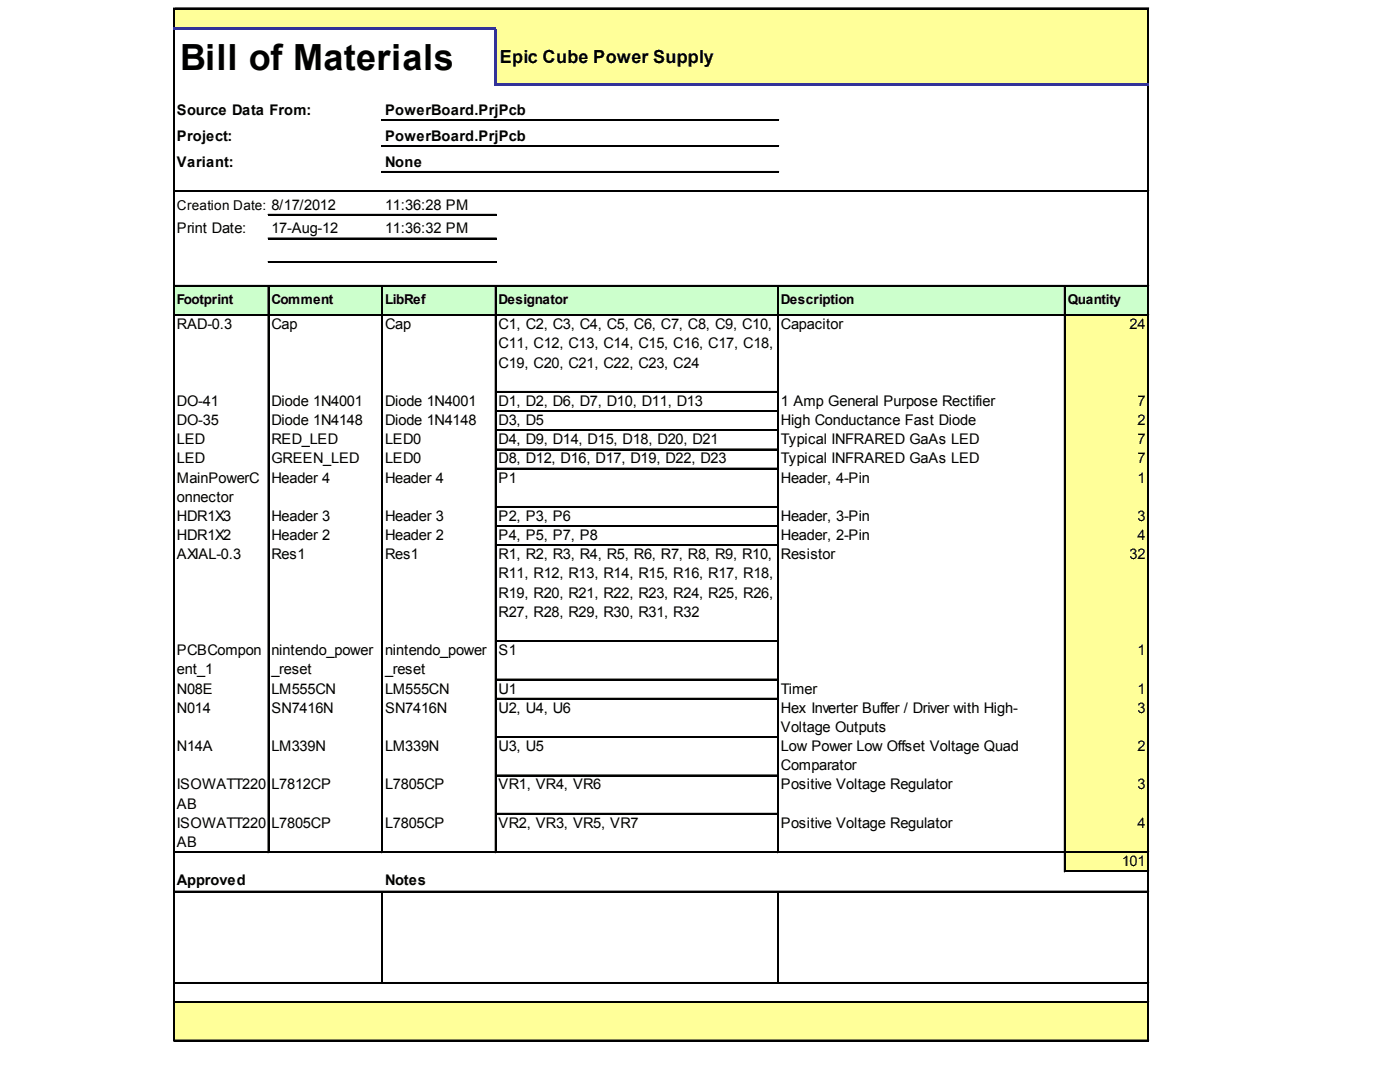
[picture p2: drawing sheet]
<svg xmlns="http://www.w3.org/2000/svg" width="271mm" height="207mm" viewBox="0 0 271 207" stroke-linecap="round" stroke-linejoin="round" font-family="sans-serif">
<defs><g id="words">
<text font-size="7" x="34.9" y="13.5">Bill of Materials</text>
<text font-size="3.5" x="96.7" y="12.1">Epic Cube Power Supply</text>
<g font-size="2.8">
<text x="34.2" y="22.2">Source Data From:</text>
<text x="74.5" y="22.2">PowerBoard.PrjPcb</text>
<text x="34.2" y="27.2">Project:</text>
<text x="74.5" y="27.2">PowerBoard.PrjPcb</text>
<text x="34.2" y="32.2">Variant:</text>
<text x="74.5" y="32.2">None</text>
<text x="74.5" y="40.5">11:36:28 PM</text>
<text x="34.2" y="45.1">Print Date:</text>
<text x="52.5" y="45.1">17-Aug-12</text>
<text x="74.5" y="45.1">11:36:32 PM</text>
<text x="34.2" y="63.6">RAD-0.3</text>
<text x="52.5" y="63.6">Cap</text>
<text x="74.5" y="63.6">Cap</text>
<text x="96.5" y="63.6">C1, C2, C3, C4, C5, C6, C7, C8, C9, C10,</text>
<text x="151.1" y="63.6">Capacitor</text>
<text x="218.6" y="63.6">24</text>
<text x="96.5" y="67.4">C11, C12, C13, C14, C15, C16, C17, C18,</text>
<text x="96.5" y="71.1">C19, C20, C21, C22, C23, C24</text>
<text x="34.2" y="78.5">DO-41</text>
<text x="34.2" y="82.2">DO-35</text>
<text x="52.5" y="78.5">Diode 1N4001</text>
<text x="52.5" y="82.2">Diode 1N4148</text>
<text x="74.5" y="78.5">Diode 1N4001</text>
<text x="74.5" y="82.2">Diode 1N4148</text>
<text x="96.5" y="78.5">D1, D2, D6, D7, D10, D11, D13</text>
<text x="96.5" y="82.2">D3, D5</text>
<text x="151.1" y="78.5">1 Amp General Purpose Rectifier</text>
<text x="151.1" y="82.2">High Conductance Fast Diode</text>
<text x="220.1" y="78.5">7</text>
<text x="220.1" y="82.2">2</text>
<text x="34.2" y="85.9">LED</text>
<text x="34.2" y="89.6">LED</text>
<text x="52.5" y="85.9">RED_LED</text>
<text x="52.5" y="89.6">GREEN_LED</text>
<text x="74.5" y="85.9">LED0</text>
<text x="74.5" y="89.6">LED0</text>
<text x="96.5" y="85.9">D4, D9, D14, D15, D18, D20, D21</text>
<text x="96.5" y="89.6">D8, D12, D16, D17, D19, D22, D23</text>
<text x="151.1" y="85.9">Typical INFRARED GaAs LED</text>
<text x="151.1" y="89.6">Typical INFRARED GaAs LED</text>
<text x="220.1" y="85.9">7</text>
<text x="220.1" y="89.6">7</text>
<text x="34.2" y="93.3">MainPowerC</text>
<text x="52.5" y="93.3">Header 4</text>
<text x="74.5" y="93.3">Header 4</text>
<text x="96.5" y="93.3">P1</text>
<text x="151.1" y="93.3">Header, 4-Pin</text>
<text x="220.1" y="93.3">1</text>
<text x="34.2" y="97">onnector</text>
<text x="34.2" y="100.7">HDR1X3</text>
<text x="52.5" y="100.7">Header 3</text>
<text x="74.5" y="100.7">Header 3</text>
<text x="96.5" y="100.7">P2, P3, P6</text>
<text x="151.1" y="100.7">Header, 3-Pin</text>
<text x="220.1" y="100.7">3</text>
<text x="34.2" y="104.4">HDR1X2</text>
<text x="52.5" y="104.4">Header 2</text>
<text x="74.5" y="104.4">Header 2</text>
<text x="96.5" y="104.4">P4, P5, P7, P8</text>
<text x="151.1" y="104.4">Header, 2-Pin</text>
<text x="220.1" y="104.4">4</text>
<text x="34.2" y="108.1">AXIAL-0.3</text>
<text x="52.5" y="108.1">Res1</text>
<text x="74.5" y="108.1">Res1</text>
<text x="96.5" y="108.1">R1, R2, R3, R4, R5, R6, R7, R8, R9, R10,</text>
<text x="96.5" y="111.8">R11, R12, R13, R14, R15, R16, R17, R18,</text>
<text x="151.1" y="108.1">Resistor</text>
<text x="218.6" y="108.1">32</text>
<text x="96.5" y="115.6">R19, R20, R21, R22, R23, R24, R25, R26,</text>
<text x="96.5" y="119.3">R27, R28, R29, R30, R31, R32</text>
<text x="34.2" y="126.7">PCBCompon</text>
<text x="34.2" y="130.4">ent_1</text>
<text x="52.5" y="126.7">nintendo_power</text>
<text x="52.5" y="130.4">_reset</text>
<text x="74.5" y="126.7">nintendo_power</text>
<text x="74.5" y="130.4">_reset</text>
<text x="96.5" y="126.7">S1</text>
<text x="220.1" y="126.7">1</text>
<text x="34.2" y="134.1">N08E</text>
<text x="34.2" y="137.8">N014</text>
<text x="52.5" y="134.1">LM555CN</text>
<text x="52.5" y="137.8">SN7416N</text>
<text x="74.5" y="134.1">LM555CN</text>
<text x="74.5" y="137.8">SN7416N</text>
<text x="96.5" y="134.1">U1</text>
<text x="96.5" y="137.8">U2, U4, U6</text>
<text x="151.1" y="134.1">Timer</text>
<text x="151.1" y="137.8">Hex Inverter Buffer / Driver with High-</text>
<text x="220.1" y="134.1">1</text>
<text x="220.1" y="137.8">3</text>
<text x="151.1" y="141.5">Voltage Outputs</text>
<text x="34.2" y="145.2">N14A</text>
<text x="52.5" y="145.2">LM339N</text>
<text x="74.5" y="145.2">LM339N</text>
<text x="96.5" y="145.2">U3, U5</text>
<text x="151.1" y="145.2">Low Power Low Offset Voltage Quad</text>
<text x="151.1" y="148.9">Comparator</text>
<text x="220.1" y="145.2">2</text>
<text x="34.2" y="152.6">ISOWATT220</text>
<text x="52.5" y="152.6">L7812CP</text>
<text x="74.5" y="152.6">L7805CP</text>
<text x="96.5" y="152.6">VR1, VR4, VR6</text>
<text x="151.1" y="152.6">Positive Voltage Regulator</text>
<text x="220.1" y="152.6">3</text>
<text x="34.2" y="156.3">AB</text>
<text x="34.2" y="160">ISOWATT220</text>
<text x="52.5" y="160">L7805CP</text>
<text x="74.5" y="160">L7805CP</text>
<text x="96.5" y="160">VR2, VR3, VR5, VR7</text>
<text x="151.1" y="160">Positive Voltage Regulator</text>
<text x="220.1" y="160">4</text>
<text x="34.2" y="163.8">AB</text>
<text x="217.1" y="167.5">101</text>
<text x="34.2" y="171.2">Approved</text>
<text x="74.5" y="171.2">Notes</text>
</g>
<g font-size="2.6">
<text x="34.2" y="40.5">Creation Date: 8/17/2012</text>
<text x="34.2" y="58.9">Footprint</text>
<text x="52.5" y="58.9">Comment</text>
<text x="74.5" y="58.9">LibRef</text>
<text x="96.5" y="58.9">Designator</text>
<text x="151.1" y="58.9">Description</text>
<text x="206.6" y="58.9">Quantity</text>
</g>
</g></defs>
<g fill="#ff9">
<path d="M33.8 1.7h188.5v4h-188.5z"/>
<path d="M95.8 5.5h126.5v11.1h-126.5z"/>
</g>
<path d="M33.8 55.2h188.5v5.9h-188.5z" fill="#cfc"/>
<g fill="#ff9">
<path d="M206 60.9h16.3v15h-16.3z"/>
<path d="M206 75.7h16.3v3.9h-16.3z"/>
<path d="M206 79.4h16.3v3.9h-16.3z"/>
<path d="M206 83.1h16.3v3.9h-16.3z"/>
<path d="M206 86.8h16.3v3.9h-16.3z"/>
<path d="M206 90.5h16.3v7.7h-16.3z"/>
<path d="M206 97.9h16.3v4h-16.3z"/>
<path d="M206 101.6h16.3v4h-16.3z"/>
<path d="M206 105.4h16.3v18.7h-16.3z"/>
<path d="M206 123.9h16.3v7.6h-16.3z"/>
<path d="M206 131.3h16.3v3.9h-16.3z"/>
<path d="M206 135h16.3v7.7h-16.3z"/>
<path d="M206 142.4h16.3v7.7h-16.3z"/>
<path d="M206 149.8h16.3v7.7h-16.3z"/>
<path d="M206 157.3h16.3v7.6h-16.3z"/>
<path d="M206 164.7h16.3v3.9h-16.3z"/>
<path d="M33.8 193.7h188.5v7.6h-188.5z"/>
</g>
<g fill="none" stroke="#000" stroke-width=".22">
<path d="M33.6 1.5v3.7M33.6 5.7v195.6M33.7 1.5v3.7M33.7 5.7v195.6M33.8 1.5h188.5M33.8 1.6h188.5M222.1 1.8v14.4M222.1 16.6v184.7M222.2 1.8v14.4M222.2 16.6v184.7M33.8 36.9h188.5M33.8 37h188.5"/>
<path d="M73.9 23.1h76.8M73.9 23.2h76.8M73.9 28.1h76.8M73.9 28.3h76.8M73.9 33.2h76.8M73.9 33.3h76.8M33.8 55.2h188.5M33.8 55.3h188.5M51.9 55.4v109.5M51.9 41.5h44.2M51.9 41.6h44.2M51.9 46h44.2"/>
<path d="M51.9 46.1h44.2M51.9 50.6h44.2M51.9 50.7h44.2M52 55.4v109.5M73.9 55.4v109.5M74 55.4v109.5M95.8 55.4v109.5M96 55.4v109.5M150.5 55.4v109.5M150.6 55.4v109.5M206 55.4v113.2M206.1 55.4v113.2"/>
<path d="M33.8 60.9h188.5M33.8 61h188.5M96.1 75.7h54.4M96.1 75.8h54.4M96.1 79.4h54.4M96.1 79.5h54.4M96.1 83.1h54.4M96.1 83.2h54.4M96.1 86.8h54.4M96.1 86.9h54.4M96.1 90.5h54.4M96.1 90.6h54.4"/>
<path d="M96.1 97.9h54.4M96.1 98h54.4M96.1 101.6h54.4M96.1 101.8h54.4M96.1 105.4h54.4M96.1 105.5h54.4M96.1 123.9h54.4M96.1 124h54.4M96.1 131.3h54.4M96.1 131.4h54.4M96.1 135h54.4M96.1 135.1h54.4"/>
<path d="M96.1 142.4h54.4M96.1 142.5h54.4M96.1 149.8h54.4M96.1 150h54.4M96.1 157.3h54.4M96.1 157.4h54.4M33.8 164.7h188.5M33.8 164.8h188.5M33.8 172.3h188.5M33.8 172.4h188.5M74 172.5v17.5M150.6 172.5v17.5"/>
<path d="M206.2 168.4h16.1M206.2 168.5h16.1M33.8 190h188.5M33.8 190.1h188.5M33.8 193.7h188.5M33.8 193.8h188.5M33.8 201.1h188.5M33.8 201.2h188.5"/>
</g>
<path d="M33.6 5.5h62.5M95.8 5.7v10.9M96.1 16.4h126.2" fill="none" stroke="#339" stroke-width=".44"/>
<use href="#words"/>
</svg>
